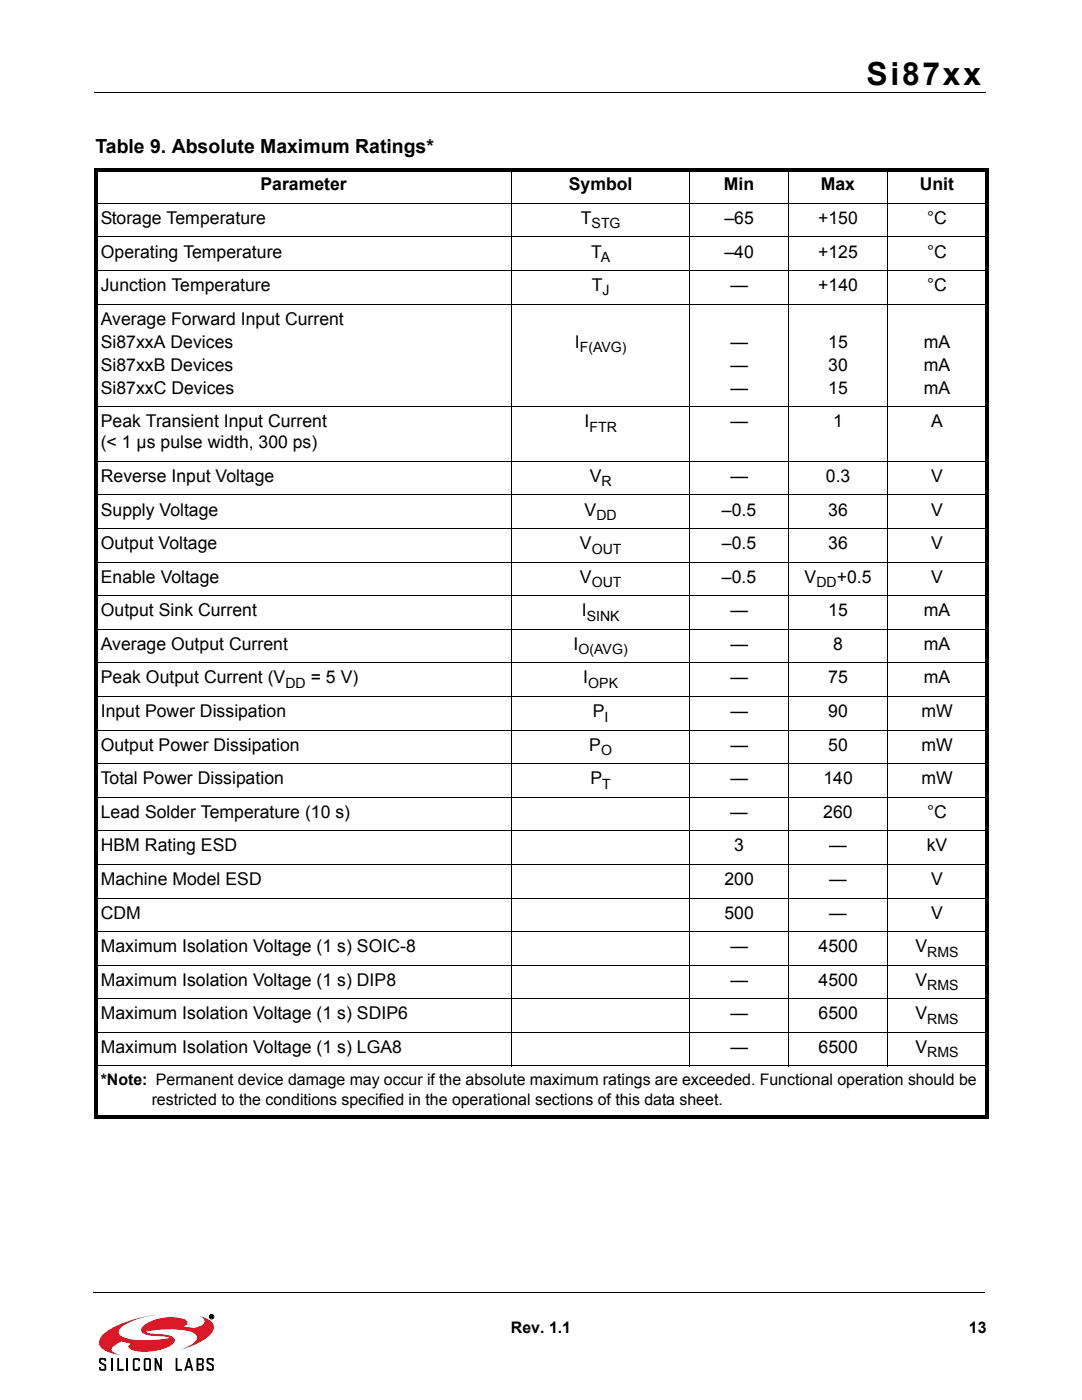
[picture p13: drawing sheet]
<svg xmlns="http://www.w3.org/2000/svg" width="216mm" height="279mm" viewBox="0 0 216 279" stroke-linecap="round" stroke-linejoin="round" font-family="sans-serif">
<defs><g id="words">
<text font-size="6.3" x="172.9" y="16.9">Si87xx</text>
<text font-size="3.9" x="19" y="30.5">Table 9. Absolute Maximum Ratings*</text>
<g font-size="3.5">
<text x="52" y="38">Parameter</text>
<text x="113.5" y="38">Symbol</text>
<text x="144.4" y="38">Min</text>
<text x="163.8" y="38">Max</text>
<text x="183.5" y="38">Unit</text>
<text x="20.1" y="44.7">Storage Temperature</text>
<text x="115.9" y="44.7">T</text>
<text x="144.5" y="44.7">–65</text>
<text x="163.3" y="44.7">+150</text>
<text x="185" y="44.7">°C</text>
<text x="20.1" y="51.4">Operating Temperature</text>
<text x="118" y="51.4">T</text>
<text x="144.5" y="51.4">–40</text>
<text x="163.3" y="51.4">+125</text>
<text x="185" y="51.4">°C</text>
<text x="20.1" y="58.1">Junction Temperature</text>
<text x="118.1" y="58.1">T</text>
<text x="145.7" y="58.1">—</text>
<text x="163.3" y="58.1">+140</text>
<text x="185" y="58.1">°C</text>
<text x="20.1" y="64.8">Average Forward Input Current</text>
<text x="20.1" y="69.4">Si87xxA Devices</text>
<text x="114.7" y="69.4">I</text>
<text x="145.7" y="69.4">—</text>
<text x="165.3" y="69.4">15</text>
<text x="184.3" y="69.4">mA</text>
<text x="20.1" y="74">Si87xxB Devices</text>
<text x="145.7" y="74">—</text>
<text x="165.3" y="74">30</text>
<text x="184.3" y="74">mA</text>
<text x="20.1" y="78.5">Si87xxC Devices</text>
<text x="145.7" y="78.5">—</text>
<text x="165.3" y="78.5">15</text>
<text x="184.3" y="78.5">mA</text>
<text x="20.1" y="85.3">Peak Transient Input Current</text>
<text x="20.1" y="89.5">(&lt; 1 µs pulse width, 300 ps)</text>
<text x="116.6" y="85.3">I</text>
<text x="145.7" y="85.3">—</text>
<text x="166.3" y="85.3">1</text>
<text x="185.8" y="85.3">A</text>
<text x="20.1" y="96.2">Reverse Input Voltage</text>
<text x="117.7" y="96.2">V</text>
<text x="145.7" y="96.2">—</text>
<text x="164.8" y="96.2">0.3</text>
<text x="185.8" y="96.2">V</text>
<text x="20.1" y="102.9">Supply Voltage</text>
<text x="116.6" y="102.9">V</text>
<text x="144.1" y="102.9">–0.5</text>
<text x="165.3" y="102.9">36</text>
<text x="185.8" y="102.9">V</text>
<text x="20.1" y="109.6">Output Voltage</text>
<text x="115.7" y="109.6">V</text>
<text x="144.1" y="109.6">–0.5</text>
<text x="165.3" y="109.6">36</text>
<text x="185.8" y="109.6">V</text>
<text x="20.1" y="116.3">Enable Voltage</text>
<text x="115.7" y="116.3">V</text>
<text x="144.1" y="116.3">–0.5</text>
<text x="160.5" y="116.3">V</text>
<text x="167" y="116.3">+0.5</text>
<text x="185.8" y="116.3">V</text>
<text x="20.1" y="123">Output Sink Current</text>
<text x="116.1" y="123">I</text>
<text x="145.7" y="123">—</text>
<text x="165.3" y="123">15</text>
<text x="184.3" y="123">mA</text>
<text x="20.1" y="129.7">Average Output Current</text>
<text x="114.5" y="129.7">I</text>
<text x="145.7" y="129.7">—</text>
<text x="166.3" y="129.7">8</text>
<text x="184.3" y="129.7">mA</text>
<text x="20.1" y="136.4">Peak Output Current (V</text>
<text x="62" y="136.4">= 5 V)</text>
<text x="116.4" y="136.4">I</text>
<text x="145.7" y="136.4">—</text>
<text x="165.3" y="136.4">75</text>
<text x="184.3" y="136.4">mA</text>
<text x="20.1" y="143.1">Input Power Dissipation</text>
<text x="118.3" y="143.1">P</text>
<text x="145.7" y="143.1">—</text>
<text x="165.3" y="143.1">90</text>
<text x="183.9" y="143.1">mW</text>
<text x="20.1" y="149.8">Output Power Dissipation</text>
<text x="117.6" y="149.8">P</text>
<text x="145.7" y="149.8">—</text>
<text x="165.3" y="149.8">50</text>
<text x="183.9" y="149.8">mW</text>
<text x="20.1" y="156.5">Total Power Dissipation</text>
<text x="117.8" y="156.5">P</text>
<text x="145.7" y="156.5">—</text>
<text x="164.3" y="156.5">140</text>
<text x="183.9" y="156.5">mW</text>
<text x="20.1" y="163.2">Lead Solder Temperature (10 s)</text>
<text x="145.7" y="163.2">—</text>
<text x="164.3" y="163.2">260</text>
<text x="185" y="163.2">°C</text>
<text x="20.1" y="169.9">HBM Rating ESD</text>
<text x="146.5" y="169.9">3</text>
<text x="165.5" y="169.9">—</text>
<text x="184.9" y="169.9">kV</text>
<text x="20.1" y="176.6">Machine Model ESD</text>
<text x="144.6" y="176.6">200</text>
<text x="165.5" y="176.6">—</text>
<text x="185.8" y="176.6">V</text>
<text x="20.1" y="183.3">CDM</text>
<text x="144.5" y="183.3">500</text>
<text x="165.5" y="183.3">—</text>
<text x="185.8" y="183.3">V</text>
<text x="20.1" y="190">Maximum Isolation Voltage (1 s) SOIC-8</text>
<text x="145.8" y="190">—</text>
<text x="163.4" y="190">4500</text>
<text x="182.7" y="190">V</text>
<text x="20.1" y="196.7">Maximum Isolation Voltage (1 s) DIP8</text>
<text x="145.8" y="196.7">—</text>
<text x="163.4" y="196.7">4500</text>
<text x="182.7" y="196.7">V</text>
<text x="20.1" y="203.4">Maximum Isolation Voltage (1 s) SDIP6</text>
<text x="145.8" y="203.4">—</text>
<text x="163.3" y="203.4">6500</text>
<text x="182.7" y="203.4">V</text>
<text x="20.1" y="210.1">Maximum Isolation Voltage (1 s) LGA8</text>
<text x="145.8" y="210.1">—</text>
<text x="163.3" y="210.1">6500</text>
<text x="182.7" y="210.1">V</text>
</g>
<g font-size="3.2">
<text x="20.1" y="216.6">*Note: Permanent device damage may occur if the absolute maximum ratings are exceeded. Functional operation should be</text>
<text x="30.3" y="220.5">restricted to the conditions specified in the operational sections of this data sheet.</text>
<text x="102" y="266">Rev. 1.1</text>
<text x="193.3" y="266">13</text>
</g>
<g font-size="2.8">
<text x="118" y="45.6">STG</text>
<text x="119.9" y="52.3">A</text>
<text x="120.2" y="59">J</text>
<text x="115.7" y="70.3">F(AVG)</text>
<text x="117.6" y="86.1">FTR</text>
<text x="120" y="97.1">R</text>
<text x="119" y="103.8">DD</text>
<text x="118.1" y="110.5">OUT</text>
<text x="118.1" y="117.2">OUT</text>
<text x="162.9" y="117.2">DD</text>
<text x="117.1" y="123.9">SINK</text>
<text x="115.4" y="130.6">O(AVG)</text>
<text x="56.9" y="137.3">DD</text>
<text x="117.4" y="137.3">OPK</text>
<text x="120.6" y="144">I</text>
<text x="120" y="150.7">O</text>
<text x="120.2" y="157.4">T</text>
<text x="185" y="190.9">RMS</text>
<text x="185" y="197.6">RMS</text>
<text x="185" y="204.3">RMS</text>
<text x="185" y="211">RMS</text>
</g>
</g></defs>
<path d="M20.7 266.2a21.4 21.4 0 0 1 9.7-3.7l1.5-.2a16.9 16.9 0 0 0-7.6 2.5 1.05 1.05 0 0 0-.6 1 1.05 1.05 0 0 0 .7 1 17 17 0 0 0 9 .3l.5-.1a11.4 11.4 0 0 0-3.8-.4l-.4-.1a1.42 1.42 0 0 1-1.5-1.1 2.83 2.83 0 0 1 1.8-1.7 9.2 9.2 0 0 1 7.1-.3 .66 .66 0 0 1 .3 .8 .66 .66 0 0 1-.7 .5h-.1a4.3 4.3 0 0 0 3.4-.1 .97 .97 0 0 0 .8-.9 .97 .97 0 0 0-.7-1l-.4-.1 .6 .1a2.73 2.73 0 0 1 2.4 2.4 5.5 5.5 0 0 1-3.4 3l-3.7 1.4a6.3 6.3 0 0 0 3.7-2.3 1.39 1.39 0 0 0-1.4-1.5 21.1 21.1 0 0 0-8.9 .1l1.1 .3a10.3 10.3 0 0 1 4.4 .8 .81 .81 0 0 1-.1 1.4 10.1 10.1 0 0 1-8.3 1l-.5-.6 .5-.5-1.9-.5-.6 .4a1.81 1.81 0 0 0-1.3 1.3l.6 .6 1.2 .5-1.6-.3a3.4 3.4 0 0 1-2.7-2 2.19 2.19 0 0 1 .9-2z" fill="#da1826"/>
<g fill="none" stroke="#000" stroke-width=".2">
<path d="M18.8 18.4h177.8M102.1 33.5v179.3M137.6 33.5v179.3M157.4 33.5v179.3M177.1 33.5v179.3M18.7 40.6h178.5M18.7 47.3h178.5M18.7 54h178.5M18.7 60.7h178.5M18.7 81.1h178.5M18.7 92.1h178.5M18.7 98.8h178.5"/>
<path d="M18.7 105.5h178.5M18.7 112.2h178.5M18.7 118.9h178.5M18.7 125.6h178.5M18.7 132.3h178.5M18.7 139h178.5M18.7 145.7h178.5M18.7 152.4h178.5M18.7 159.1h178.5M18.7 165.8h178.5M18.7 172.5h178.5M18.7 179.2h178.5"/>
<path d="M18.7 185.9h178.5M18.7 192.6h178.5M18.7 199.3h178.5M18.7 206h178.5M18.7 212.7h178.5M18.6 257.9h177.8M42 262.5l.4 .1-.1 .2 .2 .2-.4-.2-.1 .2zM42.1 262.6l.3 .1h-.3z"/>
<circle cx="42.2" cy="262.8" r=".45"/>
</g>
<g fill="#000">
<path d="M18.7 33.5h178.5v.7h-178.5zM18.7 222.6h178.5v.7h-178.5zM18.7 34.2h.7v188.4h-.7zM196.5 34.2h.7v188.4h-.7zM19.8 271.2l.3-.2h.7h.2l.2 .4v.3h-.4v-.3h-.7v.4l1.1 .7v.9l-.4 .2-.9-.1-.1-.7h.3v.4h.7v-.6l-.1-.1a1.14 1.14 0 0 1-1-.7zM23.4 271h.4v2.2h.9v.4h-1.3zM26.6 271.2l.3-.2h.7l.3 .2v.5h-.3v-.3h-.7v1.8h.7v-.4h.3v.4l-.1 .3-.9 .1-.3-.2zM30.8 271h.4l.7 1.7v-1.7h.4v2.6h-.4l-.7-1.7v1.7h-.4zM35 271h.4v2.2h.9v.4h-1.3zM41.3 271.2l.3-.2h.7h.2l.2 .4v.3h-.4v-.3h-.7v.4l1 .7v.9l-.3 .2-.9-.1-.2-.7h.4v.4h.7v-.6l-.1-.1a1.14 1.14 0 0 1-1-.7z"/>
<path d="M28.7 271.2v2.2l.3 .2 .9-.1 .2-.3v-2l-.3-.2h-.8zM29 271.4h.8v1.8h-.8z"/>
<path d="M37.5 271l-.7 2.6h.3l.2-.6h.8l.1 .6h.4l-.7-2.6zM37.7 271.6l.2 1.1h-.5z"/>
<path d="M39.2 271v2.6l1.3-.1 .2-.3v-.6l-.3-.3 .3-.3-.1-.8-.3-.2zM39.6 271.4h.7v.7h-.7zM39.6 272.5h.7v.7h-.7z"/>
<path d="M42 262.5l.4 .1-.1 .2 .2 .2-.4-.2-.1 .2zM42.1 262.6v.1h.3z"/>
</g>
<path d="M22.3 271v2.6M25.4 271v2.6" fill="none" stroke="#000" stroke-width=".36"/>
<use href="#words"/>
</svg>
